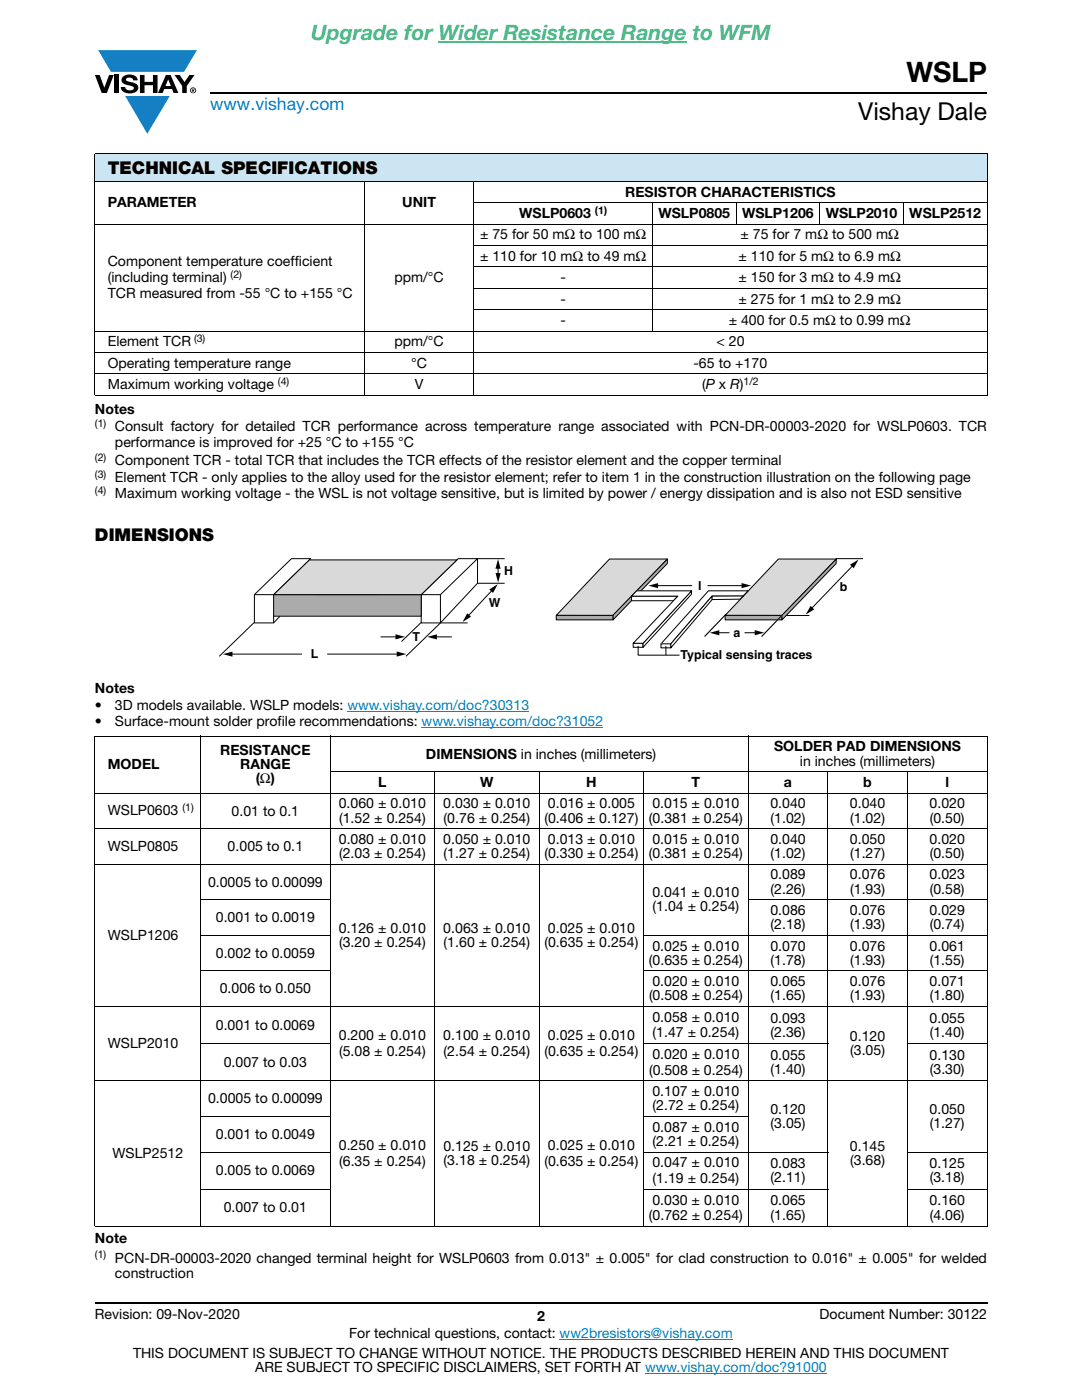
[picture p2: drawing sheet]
<svg xmlns="http://www.w3.org/2000/svg" width="216mm" height="279mm" viewBox="0 0 216 279" stroke-linecap="round" stroke-linejoin="round" font-family="sans-serif">
<defs><g id="words">
<text font-size="5.6" x="180.8" y="16.4">WSLP</text>
<text font-size="4.9" x="171.3" y="24">Vishay Dale</text>
<text font-size="4.2" fill="#4cbb84" x="62.1" y="8">Upgrade for Wider Resistance Range to WFM</text>
<text font-size="3.5" fill="#007ec4" x="42" y="21.9">www.vishay.com</text>
<g font-size="3.5">
<text x="21.5" y="34.8">TECHNICAL SPECIFICATIONS</text>
<text x="18.9" y="108.1">DIMENSIONS</text>
</g>
<g font-size="2.8">
<text x="21.5" y="41.4">PARAMETER</text>
<text x="80.3" y="41.4">UNIT</text>
<text x="124.8" y="39.2">RESISTOR CHARACTERISTICS</text>
<text x="95.8" y="47.8">± 75 for 50 mΩ to 100 mΩ</text>
<text x="103.6" y="43.5">WSLP0603</text>
<text x="131.4" y="43.5">WSLP0805</text>
<text x="147.7" y="47.8">± 75 for 7 mΩ to 500 mΩ</text>
<text x="148.1" y="43.5">WSLP1206</text>
<text x="164.8" y="43.5">WSLP2010</text>
<text x="181.4" y="43.5">WSLP2512</text>
<text x="21.5" y="53.1">Component temperature coefficient</text>
<text x="95.8" y="52">± 110 for 10 mΩ to 49 mΩ</text>
<text x="147.4" y="52">± 110 for 5 mΩ to 6.9 mΩ</text>
<text x="21.5" y="59.5">TCR measured from -55 °C to +155 °C</text>
<text x="21.5" y="56.3">(including terminal)</text>
<text x="78.7" y="56.3">ppm/°C</text>
<text x="111.8" y="56.3">-</text>
<text x="147.4" y="56.3">± 150 for 3 mΩ to 4.9 mΩ</text>
<text x="111.8" y="60.6">-</text>
<text x="111.8" y="64.9">-</text>
<text x="145.4" y="64.9">± 400 for 0.5 mΩ to 0.99 mΩ</text>
<text x="147.4" y="60.6">± 275 for 1 mΩ to 2.9 mΩ</text>
<text x="21.5" y="69.1">Element TCR</text>
<text x="78.7" y="69.1">ppm/°C</text>
<text x="143" y="69.1">&lt; 20</text>
<text x="21.5" y="73.4">Operating temperature range</text>
<text x="21.5" y="77.7">Maximum working voltage</text>
<text x="82" y="73.4">°C</text>
<text x="82.8" y="77.7">V</text>
<text x="138.4" y="73.4">-65 to +170</text>
<text x="140.1" y="77.7">(P x R)</text>
<text x="18.9" y="82.5">Notes</text>
<text x="22.9" y="89.2">performance is improved for +25 °C to +155 °C</text>
<text x="22.9" y="86.1">Consult factory for detailed TCR performance across temperature range associated with PCN-DR-00003-2020 for WSLP0603. TCR</text>
<text x="22.9" y="92.8">Component TCR - total TCR that includes the TCR effects of the resistor element and the copper terminal</text>
<text x="22.9" y="96.3">Element TCR - only applies to the alloy used for the resistor element; refer to item 1 in the construction illustration on the following page</text>
<text x="22.9" y="99.5">Maximum working voltage - the WSL is not voltage sensitive, but is limited by power / energy dissipation and is also not ESD sensitive</text>
<text x="18.9" y="138.2">Notes</text>
<text x="18.9" y="141.8">•</text>
<text x="22.9" y="141.8">3D models available. WSLP models: www.vishay.com/doc?30313</text>
<text x="18.9" y="144.9">•</text>
<text x="22.9" y="144.9">Surface-mount solder profile recommendations: www.vishay.com/doc?31052</text>
<text x="154.5" y="150">SOLDER PAD DIMENSIONS</text>
<text x="21.5" y="153.5">MODEL</text>
<text x="43.9" y="150.7">RESISTANCE</text>
<text x="47.9" y="153.5">RANGE</text>
<text x="85" y="151.4">DIMENSIONS in inches (millimeters)</text>
<text x="159.6" y="152.8">in inches (millimeters)</text>
<text x="51" y="156.3">(Ω)</text>
<text x="67.6" y="161.3">0.060 ± 0.010</text>
<text x="75.5" y="157.1">L</text>
<text x="88.5" y="161.3">0.030 ± 0.010</text>
<text x="95.8" y="157.1">W</text>
<text x="109.3" y="161.3">0.016 ± 0.005</text>
<text x="117" y="157.1">H</text>
<text x="130.2" y="161.3">0.015 ± 0.010</text>
<text x="138" y="157.1">T</text>
<text x="153.7" y="161.3">0.040</text>
<text x="156.4" y="157.1">a</text>
<text x="169.6" y="161.3">0.040</text>
<text x="172.3" y="157.1">b</text>
<text x="185.5" y="161.3">0.020</text>
<text x="188.6" y="157.1">l</text>
<text x="21.5" y="162.8">WSLP0603</text>
<text x="46.2" y="162.8">0.01 to 0.1</text>
<text x="67.7" y="164.2">(1.52 ± 0.254)</text>
<text x="88.5" y="164.2">(0.76 ± 0.254)</text>
<text x="108.6" y="164.2">(0.406 ± 0.127)</text>
<text x="129.5" y="164.2">(0.381 ± 0.254)</text>
<text x="153.8" y="164.2">(1.02)</text>
<text x="169.7" y="164.2">(1.02)</text>
<text x="185.5" y="164.2">(0.50)</text>
<text x="21.5" y="169.8">WSLP0805</text>
<text x="45.4" y="169.8">0.005 to 0.1</text>
<text x="67.6" y="168.4">0.080 ± 0.010</text>
<text x="67.7" y="171.3">(2.03 ± 0.254)</text>
<text x="88.5" y="168.4">0.050 ± 0.010</text>
<text x="88.5" y="171.3">(1.27 ± 0.254)</text>
<text x="108.6" y="171.3">(0.330 ± 0.254)</text>
<text x="109.3" y="168.4">0.013 ± 0.010</text>
<text x="129.5" y="171.3">(0.381 ± 0.254)</text>
<text x="130.2" y="168.4">0.015 ± 0.010</text>
<text x="153.7" y="168.4">0.040</text>
<text x="153.8" y="171.3">(1.02)</text>
<text x="169.6" y="168.4">0.050</text>
<text x="169.7" y="171.3">(1.27)</text>
<text x="185.5" y="168.4">0.020</text>
<text x="185.5" y="171.3">(0.50)</text>
<text x="41.5" y="176.9">0.0005 to 0.00099</text>
<text x="130.2" y="179.1">0.041 ± 0.010</text>
<text x="153.7" y="175.5">0.089</text>
<text x="153.8" y="178.3">(2.26)</text>
<text x="169.6" y="175.5">0.076</text>
<text x="169.7" y="178.3">(1.93)</text>
<text x="185.5" y="175.5">0.023</text>
<text x="185.5" y="178.3">(0.58)</text>
<text x="43.1" y="184">0.001 to 0.0019</text>
<text x="130.2" y="181.9">(1.04 ± 0.254)</text>
<text x="153.7" y="182.6">0.086</text>
<text x="153.8" y="185.4">(2.18)</text>
<text x="169.6" y="182.6">0.076</text>
<text x="169.7" y="185.4">(1.93)</text>
<text x="185.5" y="182.6">0.029</text>
<text x="185.5" y="185.4">(0.74)</text>
<text x="21.5" y="187.6">WSLP1206</text>
<text x="43.1" y="191.1">0.002 to 0.0059</text>
<text x="67.6" y="186.2">0.126 ± 0.010</text>
<text x="67.7" y="189">(3.20 ± 0.254)</text>
<text x="88.5" y="186.2">0.063 ± 0.010</text>
<text x="88.5" y="189">(1.60 ± 0.254)</text>
<text x="108.6" y="189">(0.635 ± 0.254)</text>
<text x="109.3" y="186.2">0.025 ± 0.010</text>
<text x="130.2" y="189.7">0.025 ± 0.010</text>
<text x="153.7" y="189.7">0.070</text>
<text x="169.6" y="189.7">0.076</text>
<text x="185.5" y="189.7">0.061</text>
<text x="129.5" y="192.5">(0.635 ± 0.254)</text>
<text x="130.2" y="196.8">0.020 ± 0.010</text>
<text x="153.7" y="196.8">0.065</text>
<text x="153.8" y="192.5">(1.78)</text>
<text x="169.6" y="196.8">0.076</text>
<text x="169.7" y="192.5">(1.93)</text>
<text x="185.5" y="196.8">0.071</text>
<text x="185.5" y="192.5">(1.55)</text>
<text x="43.9" y="198.2">0.006 to 0.050</text>
<text x="129.5" y="199.6">(0.508 ± 0.254)</text>
<text x="130.2" y="203.9">0.058 ± 0.010</text>
<text x="153.8" y="199.6">(1.65)</text>
<text x="169.7" y="199.6">(1.93)</text>
<text x="185.5" y="199.6">(1.80)</text>
<text x="21.5" y="209.2">WSLP2010</text>
<text x="43.1" y="205.5">0.001 to 0.0069</text>
<text x="67.6" y="207.6">0.200 ± 0.010</text>
<text x="88.5" y="207.6">0.100 ± 0.010</text>
<text x="109.3" y="207.6">0.025 ± 0.010</text>
<text x="130.2" y="207.1">(1.47 ± 0.254)</text>
<text x="153.7" y="204.1">0.093</text>
<text x="153.8" y="206.9">(2.36)</text>
<text x="169.6" y="207.8">0.120</text>
<text x="185.5" y="204.1">0.055</text>
<text x="185.5" y="206.9">(1.40)</text>
<text x="44.6" y="212.9">0.007 to 0.03</text>
<text x="67.7" y="210.8">(5.08 ± 0.254)</text>
<text x="88.5" y="210.8">(2.54 ± 0.254)</text>
<text x="108.6" y="210.8">(0.635 ± 0.254)</text>
<text x="129.5" y="214.5">(0.508 ± 0.254)</text>
<text x="130.2" y="211.3">0.020 ± 0.010</text>
<text x="153.7" y="211.5">0.055</text>
<text x="153.8" y="214.3">(1.40)</text>
<text x="169.7" y="210.6">(3.05)</text>
<text x="185.5" y="211.5">0.130</text>
<text x="185.5" y="214.3">(3.30)</text>
<text x="41.5" y="220.2">0.0005 to 0.00099</text>
<text x="130.2" y="218.8">0.107 ± 0.010</text>
<text x="130.2" y="221.6">(2.72 ± 0.254)</text>
<text x="43.1" y="227.3">0.001 to 0.0049</text>
<text x="130.2" y="225.9">0.087 ± 0.010</text>
<text x="153.7" y="222.3">0.120</text>
<text x="153.8" y="225.1">(3.05)</text>
<text x="185.5" y="222.3">0.050</text>
<text x="185.5" y="225.1">(1.27)</text>
<text x="22.4" y="231.2">WSLP2512</text>
<text x="67.6" y="229.6">0.250 ± 0.010</text>
<text x="67.7" y="232.7">(6.35 ± 0.254)</text>
<text x="88.5" y="229.8">0.125 ± 0.010</text>
<text x="88.5" y="232.6">(3.18 ± 0.254)</text>
<text x="108.6" y="232.7">(0.635 ± 0.254)</text>
<text x="109.3" y="229.6">0.025 ± 0.010</text>
<text x="130.2" y="233">0.047 ± 0.010</text>
<text x="130.2" y="228.7">(2.21 ± 0.254)</text>
<text x="153.7" y="233.1">0.083</text>
<text x="169.6" y="229.8">0.145</text>
<text x="169.7" y="232.6">(3.68)</text>
<text x="185.5" y="233.1">0.125</text>
<text x="43.1" y="234.5">0.005 to 0.0069</text>
<text x="130.2" y="236.1">(1.19 ± 0.254)</text>
<text x="153.8" y="235.9">(2.11)</text>
<text x="185.5" y="235.9">(3.18)</text>
<text x="44.6" y="242">0.007 to 0.01</text>
<text x="129.5" y="243.6">(0.762 ± 0.254)</text>
<text x="130.2" y="240.4">0.030 ± 0.010</text>
<text x="153.7" y="240.6">0.065</text>
<text x="153.8" y="243.4">(1.65)</text>
<text x="185.5" y="240.6">0.160</text>
<text x="185.5" y="243.4">(4.06)</text>
<text x="18.9" y="248.1">Note</text>
<text x="22.9" y="252">PCN-DR-00003-2020 changed terminal height for WSLP0603 from 0.013&quot; ± 0.005&quot; for clad construction to 0.016&quot; ± 0.005&quot; for welded</text>
<text x="22.9" y="255.1">construction</text>
<text x="18.9" y="263.3">Revision: 09-Nov-2020</text>
<text x="107.2" y="263.6">2</text>
<text x="163.6" y="263.3">Document Number: 30122</text>
<text x="69.7" y="267.1">For technical questions, contact: ww2bresistors@vishay.com</text>
<text x="26.5" y="271">THIS DOCUMENT IS SUBJECT TO CHANGE WITHOUT NOTICE. THE PRODUCTS DESCRIBED HEREIN AND THIS DOCUMENT</text>
<text x="50.9" y="273.8">ARE SUBJECT TO SPECIFIC DISCLAIMERS, SET FORTH AT www.vishay.com/doc?91000</text>
</g>
<g font-size="2.5">
<text x="100.6" y="114.7">H</text>
<text x="139.3" y="117.7">l</text>
<text x="167.6" y="118">b</text>
<text x="97.5" y="121.1">W</text>
<text x="62" y="131.3">L</text>
<text x="82.3" y="127.9">T</text>
<text x="135.8" y="131.5">Typical sensing traces</text>
<text x="146.4" y="127.1">a</text>
</g>
<g font-size="2.1">
<text x="118.7" y="42.7">(1)</text>
<text x="46" y="55.5">(2)</text>
<text x="38.7" y="68.3">(3)</text>
<text x="55.5" y="76.8">(4)</text>
<text x="148.4" y="76.8">1/2</text>
<text x="18.9" y="85.2">(1)</text>
<text x="18.9" y="91.9">(2)</text>
<text x="18.9" y="95.4">(3)</text>
<text x="18.9" y="98.6">(4)</text>
<text x="36.4" y="161.9">(1)</text>
<text x="18.9" y="251.1">(1)</text>
</g>
</g></defs>
<g fill="#147fc3">
<path d="M19.6 10h19.7l-2.6 4.3h-1.1h-13.5z"/>
<path d="M25 19.2h8.9l-4.5 7.5z"/>
</g>
<g fill="#000">
<path d="M18.9 15h1l.9 2.5 1-2.5h.9l-1.4 3.6h-1zM22.9 15h.9v3.6h-.9zM24.6 15.3a2.1 2.1 0 0 1 2.8 .3l.1 .4h-.9a.79 .79 0 0 0-.7-.5 .79 .79 0 0 0-.8 .4l.3 .3 1 .2a1.08 1.08 0 0 1 1.2 1 1.08 1.08 0 0 1-1.1 1.2 1.73 1.73 0 0 1-2.4-1.2h.9a.96 .96 0 0 0 .8 .6 .96 .96 0 0 0 .9-.4 1.31 1.31 0 0 0-1.2-.6 1.03 1.03 0 0 1-1.1-.6 1.03 1.03 0 0 1 .2-1.1zM27.9 15h.9v1.3h1.7v-1.3h.9v3.6h-.9v-1.6h-1.7v1.6h-.9zM34.8 15h1.1l.9 1.4 1-1.4h1l-1.5 2.2v1.4h-.9v-1.4z"/>
<path d="M33.6 15.9l.5 1.3h-1.1zM33.1 15l-1.6 3.6h1l.3-.8h1.5l.3 .8h1l-1.6-3.6z"/>
<path d="M38.4 17.8h.2v.2h-.2zM38.3 17.7v.7h.1v-.3l.4 .3-.2-.3 .2-.2-.1-.2z"/>
<path d="M38.1 18a.46 .46 0 0 1 .9 0 .46 .46 0 0 1-.9 0zM37.9 18a.6 .6 0 0 0 1.2 0 .6 .6 0 0 0-1.2 0z"/>
</g>
<path d="M42 18.6h155M18.9 260h178.1" fill="none" stroke="#000" stroke-width=".36"/>
<path d="M87.5 8.3h49.5" fill="none" stroke="#4cbb84" stroke-width=".21"/>
<path d="M69.3 142h36.3M84.1 145.2h36.3M111.7 267.3h34.5M128.7 274h36.3" fill="none" stroke="#007ec4" stroke-width=".2"/>
<path d="M18.9 30.7h178.1v5.5h-178.1z" fill="#cce5f3"/>
<g fill="none" stroke="#000" stroke-width=".2">
<path d="M18.9 30.7h178.1M18.9 36.2h178.1M18.9 30.8v48M72.7 36.1v42.9M94.6 36.1v42.9M197 30.8v48M18.9 44.7h178.1M94.5 40.5h102.5M94.5 49h102.5M94.5 53.3h102.5M94.5 57.6h102.5M130.2 40.4v25.8"/>
<path d="M146.9 40.4v4.4M163.6 40.4v4.4M180.3 40.4v4.4M18.9 66.1h178.1M18.9 70.4h178.1M18.9 74.6h178.1M18.9 78.9h178.1M94.5 61.8h102.5M50.8 118.7l7.4-7.2h3.8l-7.4 7.2M50.8 118.7h3.8v5.6h-3.8zM84 118.7l7.4-7.2h3.9l-7.4 7.2M84 118.7h3.9v5.6h-3.9z"/>
<path d="M95.3 111.5v4.9l-7.4 7.9M55.8 123l-1.2 1.3M18.9 146.9h178.1M18.9 158.3h178.1M18.9 147v97.7M40 146.8v98.1M65.8 154h131.2M65.9 146.8v98.1M86.7 153.9v91M107.6 153.9v91M128.4 153.9v91M149.3 146.8v98.1"/>
<path d="M165.2 153.9v91M181.1 153.9v91M197 147v97.7M18.9 165.4h178.1M18.9 172.5h178.1M40 179.6h26M149.2 179.6h47.8M40 186.6h26M40 193.7h26M128.3 186.6h68.7M128.3 193.7h68.7M18.9 200.8h178.1"/>
<path d="M18.9 215.7h178.1M40 208.3h26M128.3 208.3h37M181 208.3h16M40 222.8h26M40 229.9h26M40 237.3h26M128.3 222.8h21.1M128.3 229.9h37M128.3 237.3h37M181 229.9h16M181 237.3h16"/>
<path d="M18.9 244.8h178.1"/>
</g>
<path d="M54.6 118.7h29.4v4.3h-29.4z" fill="#ababab"/>
<path d="M54.6 118.7h29.4v4.3h-29.4z" fill="none" stroke="#000" stroke-width=".2"/>
<path d="M54.6 118.7l7.1-7h29.5l-7.2 7z" fill="#d9d9d9"/>
<g fill="none" stroke="#000" stroke-width=".2">
<path d="M54.6 118.7l7.1-7h29.5l-7.2 7zM95.3 116.4h5.4M95.3 111.5h5.4M98.3 117.7l-4.9 5.3M99.4 113.2v1.5M46 130.5h14.3M50.7 124.2l-6.9 6.8M65.3 130.5h14.2M75.9 127.1h3.4M84 124.2l-3.9 3.8M86.8 127.1h3.4M87.9 124.3h5.4"/>
<path d="M88 124.2l-7 6.8"/>
</g>
<path d="M97.6 117.6l1.7-1-.9 1.7zM98.9 114.4h1l-.5 1.9zM99.4 111.6l.5 1.9h-1zM44.5 130.5l1.9-.5v1.1zM78.9 126.6l1.9 .5-1.9 .5zM79.2 130l1.9 .5-1.9 .5zM85.3 127.1l1.9-.5v1zM93.2 122.4l.8 .7-1.7 1z" fill="#000"/>
<path d="M111 122.8h11.4v.9h-11.4z" fill="#ababab"/>
<path d="M111 122.8h11.4v.9h-11.4z" fill="none" stroke="#000" stroke-width=".2"/>
<path d="M121.6 111.6h11.6l-10.8 11.2h-11.4z" fill="#d9d9d9"/>
<path d="M121.6 111.6h11.6l-10.8 11.2h-11.4z" fill="none" stroke="#000" stroke-width=".2"/>
<path d="M133.2 111.6l-.1 .9-10.8 11.2v-.9z" fill="#ababab"/>
<path d="M131 116.9h7.1M133.2 111.6l-.1 .9-10.8 11.2v-.9zM141.2 116.9h7.1M166.8 111.5h5.4M170.2 112.8l-8.3 8.7M156.1 122.8h5.4" fill="none" stroke="#000" stroke-width=".2"/>
<path d="M129.4 116.9l1.9-.5v1zM148 116.4l1.9 .5-1.9 .5zM169.6 112.7l1.7-1-1 1.7zM161.7 120.9l.8 .7-1.7 1z" fill="#000"/>
<path d="M144.8 122.6l-4.2 4.4z" fill="#ababab"/>
<path d="M143.2 126.3h2.4M144.8 122.6l-4.2 4.4M148.6 126.3h2.3" fill="none" stroke="#000" stroke-width=".2"/>
<path d="M141.6 126.3l1.9-.5v1zM150.6 125.8l1.9 .5-1.9 .5z" fill="#000"/>
<path d="M144.7 122.8h11.3v.9h-11.3z" fill="#ababab"/>
<path d="M144.7 122.8h11.4v.9h-11.4z" fill="none" stroke="#000" stroke-width=".2"/>
<path d="M155.3 111.6h11.6l-10.8 11.2h-11.4z" fill="#d9d9d9"/>
<path d="M155.3 111.6h11.6l-10.8 11.2h-11.4z" fill="none" stroke="#000" stroke-width=".2"/>
<path d="M166.9 111.6l-.1 .9-10.8 11.2v-.9z" fill="#ababab"/>
<path d="M166.9 111.6l-.1 .9-10.8 11.2v-.9z" fill="none" stroke="#000" stroke-width=".2"/>
<path d="M156.1 122.7l-4.1 4.3z" fill="#ababab"/>
<path d="M156.1 122.7l-4.1 4.3" fill="none" stroke="#000" stroke-width=".2"/>
<path d="M126 119h9.3l-.9 .9h-8.4z" fill="#fff"/>
<path d="M126 119h9.3l-.9 .9h-8.4z" fill="none" stroke="#000" stroke-width=".2"/>
<path d="M126.3 128.4h2v.8h-2z" fill="#fff"/>
<path d="M126.3 128.4h2v.8h-2z" fill="none" stroke="#000" stroke-width=".2"/>
<path d="M138 117.9v.7l-9.7 10.6v-.8z" fill="#fff"/>
<path d="M138 117.9v.7l-9.7 10.6v-.8z" fill="none" stroke="#000" stroke-width=".2"/>
<path d="M127 117.9h11l-9.7 10.5h-2l9-9.4h-9.3z" fill="#fff"/>
<path d="M127 117.9h11l-9.7 10.5h-2l9-9.4h-9.3z" fill="none" stroke="#000" stroke-width=".2"/>
<path d="M141.4 117.9h7.9l-1.1 1.1h-6.1l-8.2 9.5h-2z" fill="#fff"/>
<path d="M141.4 117.9h7.9l-1.1 1.1h-6.1l-8.2 9.5h-2z" fill="none" stroke="#000" stroke-width=".2"/>
<path d="M131.9 128.5h2v.8h-2z" fill="#fff"/>
<path d="M131.9 128.5h2v.8h-2z" fill="none" stroke="#000" stroke-width=".2"/>
<path d="M142.1 119v.7l-8.2 9.6v-.8z" fill="#fff"/>
<path d="M142.1 119v.7l-8.2 9.6v-.8z" fill="none" stroke="#000" stroke-width=".2"/>
<path d="M142.1 119l6.2-.1-.6 .7-5.6 .1z" fill="#fff"/>
<path d="M142.1 119l6.2-.1-.6 .7-5.6 .1zM127.3 128.9v1.9h8.3M132.9 128.9v1.9" fill="none" stroke="#000" stroke-width=".2"/>
<use href="#words"/>
</svg>
